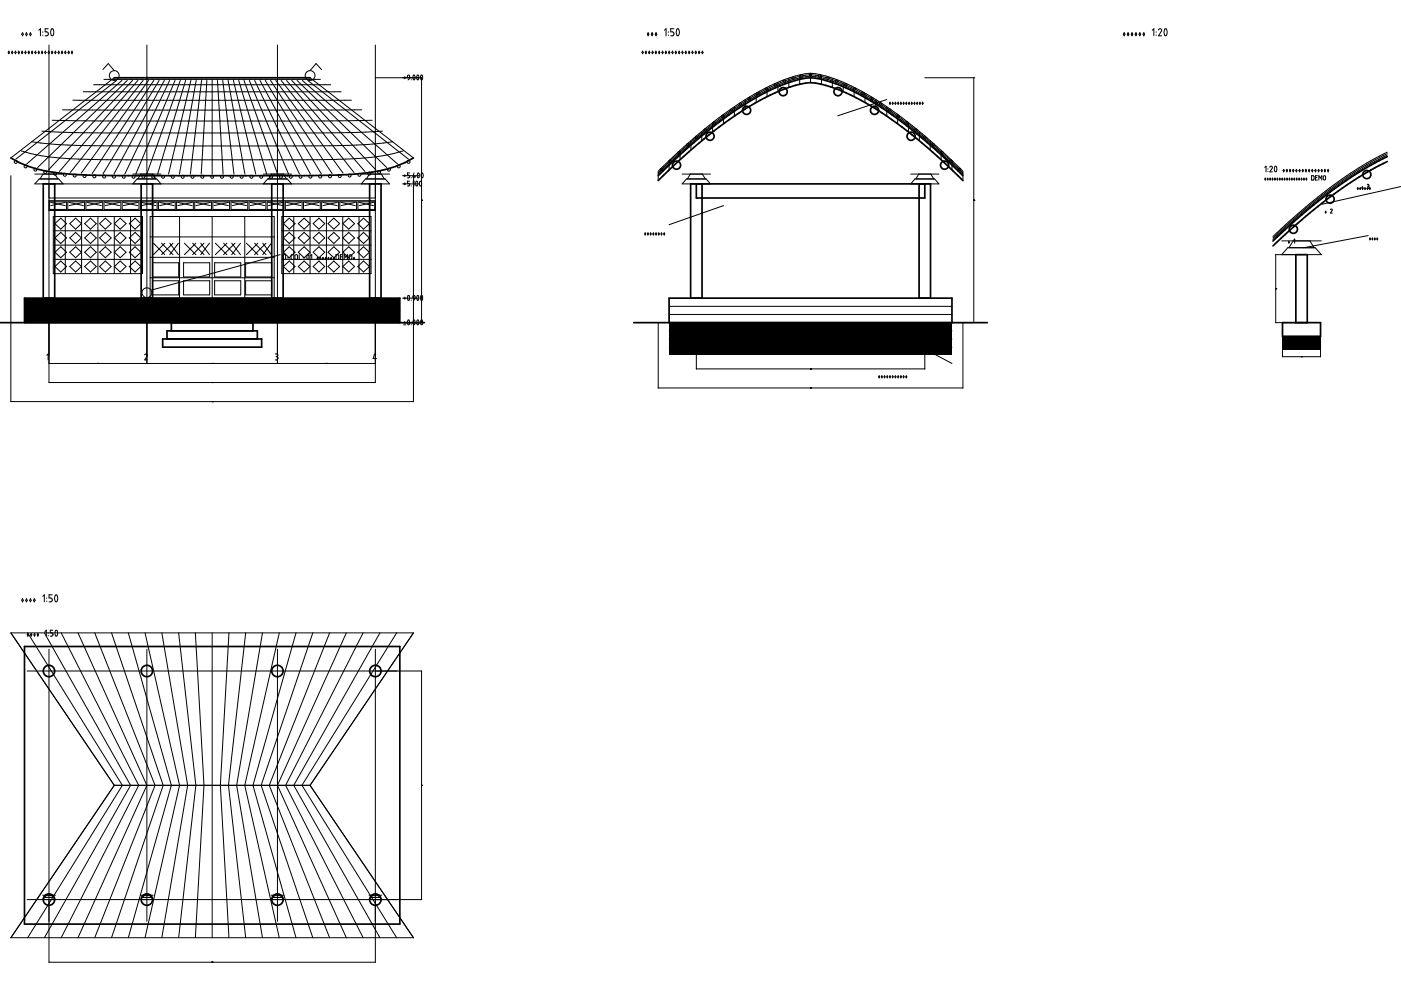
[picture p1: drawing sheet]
<svg xmlns="http://www.w3.org/2000/svg" width="420mm" height="297mm" viewBox="0 0 420 297" stroke-linecap="round" stroke-linejoin="round" font-family="sans-serif">
<g fill="none" stroke="#000" stroke-width=".3">
<path d="M2.6 15.3l.2 .4-.2 .4-.1-.4zM3.6 15.3l.3 .4-.3 .4-.1-.4zM4.6 15.3l.2 .4-.2 .4-.2-.4zM5.6 15.3l.2 .4-.2 .4-.2-.4zM6.6 15.3l.2 .4-.2 .4-.2-.4zM6.8 9.8l.2 .5-.2 .4-.3-.4zM7.6 15.3l.2 .4-.2 .4-.2-.4zM7.9 9.8l.3 .5-.3 .4-.2-.4zM8.6 15.3l.2 .4-.2 .4-.2-.4zM9.1 9.8l.3 .5-.3 .4-.2-.4zM9.6 15.3l.2 .4-.2 .4-.2-.4zM10.6 15.3l.2 .4-.2 .4-.2-.4z"/>
<path d="M11.6 15.3l.2 .4-.2 .4-.2-.4zM11.6 9.1l.5-.5v2.1M12.6 15.3l.2 .4-.2 .4-.2-.4zM12.8 9.5v.2M12.8 10.5v.1M13.6 15.3l.2 .4-.2 .4-.2-.4zM14.5 8.6h-1v.9l.7 .1 .3 .4-.3 .7h-.7M14.6 15.3l.2 .4-.2 .4-.2-.4zM14.7 13.5v101.2h97.9v-101.2M15.4 8.7l.1-.1a1.19 1.19 0 0 1 .4 2l-.1 .1a1.19 1.19 0 0 1-.4-2zM15.6 15.3l.2 .4-.2 .4-.2-.4zM16.6 15.3l.2 .4-.2 .4-.2-.4z"/>
<path d="M17.6 15.3l.2 .4-.2 .4-.2-.4zM18.6 15.3l.2 .4-.2 .4-.2-.4zM19.6 15.3l.2 .4-.2 .4-.2-.4zM20.6 15.3l.2 .4-.2 .4-.2-.4zM21.6 15.3l.2 .4-.2 .4-.2-.4zM44 13.5v95.5M83.2 13.5v95.5M192.7 15.3l.2 .4-.2 .4-.2-.4zM193.7 15.3l.2 .4-.2 .4-.2-.4zM194.4 9.8l.2 .5-.2 .4-.3-.4zM194.7 15.3l.2 .4-.2 .4-.2-.4zM195.6 9.8l.2 .5-.2 .4-.3-.4z"/>
<path d="M195.7 15.3l.2 .4-.2 .4-.2-.4zM196.7 15.3l.2 .4-.2 .4-.2-.4zM196.7 9.8l.3 .5-.3 .4-.2-.4zM197.7 15.3l.2 .4-.2 .4-.2-.4zM198.7 15.3l.2 .4-.2 .4-.2-.4zM199.3 9.1l.4-.5v2.1M199.7 15.3l.2 .4-.2 .4-.2-.4zM200.4 9.5v.2M200.4 10.5v.1M200.7 15.3l.2 .4-.2 .4-.2-.4zM201.7 15.3l.2 .4-.2 .4-.2-.4zM202.1 8.6h-1v.9l.8 .1 .2 .7-.2 .4h-.8"/>
<path d="M202.7 15.3l.2 .4-.2 .4-.2-.4zM203 8.7l.1-.1a1.19 1.19 0 0 1 .4 2l-.1 .1a1.19 1.19 0 0 1-.4-2zM203.7 15.3l.2 .4-.2 .4-.2-.4zM204.7 15.3l.2 .4-.2 .4-.2-.4zM205.7 15.3l.2 .4-.2 .4-.2-.4zM206.7 15.3l.2 .4-.2 .4-.2-.4zM207.7 15.3l.2 .4-.2 .4-.2-.4zM208.7 15.3l.2 .4-.2 .4-.2-.4zM209.7 15.3l.2 .4-.2 .4-.2-.4zM210.7 15.3l.2 .4-.2 .4-.2-.4zM337.1 9.8l.3 .5-.3 .4-.2-.4zM338.3 9.8l.2 .5-.2 .4-.2-.4z"/>
<path d="M339.5 9.8l.2 .5-.2 .4-.2-.4zM340.7 9.8l.2 .5-.2 .4-.3-.4zM341.8 9.8l.3 .5-.3 .4-.2-.4zM343 9.8l.3 .5-.3 .4-.2-.4zM345.6 9.1l.4-.5v2.1M346.7 9.5v.2M346.7 10.5v.1M347.5 9a.47 .47 0 0 1 .6-.4 .47 .47 0 0 1 .2 .7l-.8 1.4h.9M349.3 8.7l.1-.1a1.19 1.19 0 0 1 .4 2l-.1 .1a1.19 1.19 0 0 1-.4-2zM12.6 39.3l7.6 .4 12.8 .2h61.3l12.7-.2 7.7-.4M15.7 36l23.9 .3h57.6l14.4-.3M18.8 32.9h89.7"/>
<path d="M21.9 30h83.5M25 27.5h77.3M28.1 25.4h71.1M30.8 20.8l1.7-1.8 1.8 2.2M31.2 23.8h64.9M35 24.1l-30.3 23.6M36.6 24.1l-28.6 25.1M38.2 24.1l-26.9 26.1M39.8 24.1l-25.3 26.8M41.3 24.1l-23.5 27.3M42.9 24.1l-21.8 27.6M44.5 24.1l-20.1 27.8"/>
<path d="M46.1 24.1l-18.5 27.9M47.7 24.1l-16.8 28M49.3 24.1l-15.1 28M50.9 24.1l-13.5 28.1M52.5 24.1l-11.8 28.1M54.1 24.1l-10.1 28.1M55.7 24.1l-8.4 28.1M57.3 24.1l-6.8 28.1M58.8 24.1l-5 28.1M60.5 24.1l-3.4 28.1M62 24.1l-1.7 28.1M63.6 24.1v28.1"/>
<path d="M65.2 24.1l1.7 28.1M66.8 24.1l3.4 28.1M68.4 24.1l5 28.1M70 24.1l6.7 28.1M71.6 24.1l8.4 28.1M73.2 24.1l10 28.1M74.8 24.1l11.7 28.1M76.4 24.1l13.4 28.1M78 24.1l15.1 28M79.5 24.1l16.9 28M81.1 24.1l18.5 27.9M82.7 24.1l20.2 27.8"/>
<path d="M84.3 24.1l21.9 27.6M85.9 24.1l23.5 27.3M87.5 24.1l25.2 26.8M89.1 24.1l26.9 26.1M90.7 24.1l28.6 25.1M92.3 24.1l30.2 23.6M96.4 20.8l-1.6-1.8-1.8 2.2M112.6 23.3h13.8M121.4 23v.6M122.5 23.3a.38 .38 0 0 1-.4-.3 .38 .38 0 0 1 .3-.4 .38 .38 0 0 1 .4 .2 .88 .88 0 0 1-.4 1.1M123.3 23.9h.1M124 22.6l.1-.1a.81 .81 0 0 1 0 1.4l-.3-.7z"/>
<path d="M125.1 22.6l.1-.1a.81 .81 0 0 1 0 1.4l-.2-.7zM126.3 22.6v-.1a.81 .81 0 0 1 0 1.4l-.2-.7zM126.4 23.3v73.4M210.5 39.5v2.7M213.7 36.9v2.7M217 34.4v2.7M220.2 32.1v2.7M223.5 30v2.7M226.8 28v2.7M230 26.3v2.7M233.3 24.8v2.7M236.6 23.5v2.7"/>
<path d="M239.8 22.6v2.7M243.1 22.1v2.7M246.4 22.6v2.7M249.6 23.5v2.7M252.9 24.8v2.7M256.1 26.3v2.7M259.4 28v2.7M262.7 30v2.7M265.9 32.1v2.7M265.9 29.8l-14.7 4.9M266.9 30.6v.7l-.2-.3zM267.7 30.6l.2 .4-.2 .3z"/>
<path d="M268.5 30.6l.2 .4-.2 .3-.1-.3zM269.2 34.4v2.7M269.3 30.6l.2 .4-.2 .3zM270.2 30.6l.1 .4-.1 .3-.2-.3zM271 30.6l.1 .4-.1 .3zM271.8 30.6l.2 .4-.2 .3-.2-.3zM272.5 36.9v2.7M272.6 30.6v.7l-.1-.3zM273.4 30.6l.2 .4-.2 .3-.1-.3zM274.3 30.6v.7l-.2-.3zM275.1 30.6l.1 .4-.1 .3-.2-.3zM275.7 39.5v2.7"/>
<path d="M275.9 30.6v.7l-.2-.3zM276.7 30.6l.2 .4-.2 .3zM277.3 23.3h14.7v73.4h-14.7v13.9h-68.5v-13.9M3.3 47.3l31-24h58.7l31 24M3.3 52.7v67.7h120.7v-67.7M6.4 45.2a82.4 82.4 0 0 0 22.9 2.6l60.1 .1a188.2 188.2 0 0 0 25.8-1.3l5.7-1.4M9.5 42.5a211.2 211.2 0 0 0 29.7 1.3h48.8a211.2 211.2 0 0 0 29.8-1.3M10.4 52.2h8.5M12.9 52.2l-.9 1.4M14.7 59.4h97.9M16.5 52.2l.9 1.4M18.9 55.1l-1.3-1.5h-5.9l-1.3 1.5h106.4l-1.3-1.5h-5.9l-1.3 1.5"/>
<path d="M39.8 55.1l1.3-1.5h5.9l1.3 1.5M39.8 52.2h8.5M42.2 52.2l-.8 1.4M45.8 52.2l.9 1.4M79 55.1l1.3-1.5h5.8l1.3 1.5M79 52.2h8.4M81.4 52.2l-.9 1.4M85 52.2l.9 1.4M108.3 52.2h8.5M110.8 52.2l-.9 1.4M114.4 52.2l.9 1.4M120.7 55.1h4.9"/>
<path d="M120.7 52.7h4.9M121.4 52.3v.7M121.4 54.8v.6M122.9 54.3h-.7v.6l.5 .1 .2 .4-.2 .3-.5 .1M122.9 51.8h-.7v.7h.3a.42 .42 0 0 1 .4 .4 .42 .42 0 0 1-.4 .4h-.3M123.3 53.2v.1M123.3 55.7v.1M123.8 54.6l.4-.3v1.5M124.2 51.8l-.4 1.2h.9M124.4 52.7v.6M124.8 54.4l.1-.1a.81 .81 0 0 1 0 1.4l-.3-.7zM125.3 51.9h.1a.81 .81 0 0 1 0 1.4l-.3-.7z"/>
<path d="M125.9 54.4l.1-.1a.81 .81 0 0 1 0 1.4l-.2-.7zM126.4 51.9h.1a.81 .81 0 0 1 0 1.4l-.2-.7zM197.4 52.2a138.3 138.3 0 0 1 32-24.8 40.2 40.2 0 0 1 13.7-4.6 46.5 46.5 0 0 1 18.3 7.2 147.1 147.1 0 0 1 27.4 22.2M197.4 51.8a136.7 136.7 0 0 1 32-24.9 39 39 0 0 1 13.7-4.5 46.9 46.9 0 0 1 18.3 7.1 148.6 148.6 0 0 1 27.4 22.3M197.4 51.3a135.8 135.8 0 0 1 32-24.8 39 39 0 0 1 13.7-4.6 47.7 47.7 0 0 1 19.8 8.1 155.6 155.6 0 0 1 25.9 21.3M197.4 51.4v2.7M200.7 48.3v2.6M203.9 45.2v2.7M204.6 52.2h8.5M205.9 53.6h5.9l1.3 1.5h-8.5zM207 52.2l-.9 1.4M207.2 42.3v2.7"/>
<path d="M210.6 52.2l.9 1.4M273.1 52.2h8.5M274.4 53.6h5.9l1.3 1.5h-8.5zM275.5 52.2l-.8 1.4M279 42.3v2.7M279.1 52.2l.9 1.4M282.2 45.2v2.7M285.5 48.3v2.6M288.8 51.4v2.7M379.3 50.2l.4-.4v1.7M379.5 53.4v.6zM380.2 53.4v.6z"/>
<path d="M380.3 50.6v.1M380.3 51.3v.1M380.8 50.1a.39 .39 0 0 1 .5-.3 .39 .39 0 0 1 .2 .6l-.7 1.1h.8M380.9 53.4v.6zM381.6 53.4v.6zM382.4 53.4v.6zM382.4 49.9v-.1a.95 .95 0 0 1 0 1.7l-.2-.8zM383.1 53.4v.6zM383.8 53.4v.6zM384.5 53.4v.6zM385 50.8l.2 .3-.2 .4-.2-.4zM385.3 53.4v.6z"/>
<path d="M385.9 50.8l.2 .3-.2 .4-.2-.4zM386 53.4v.6zM386.7 53.4v.6zM386.9 50.8l.2 .3-.2 .4-.2-.4zM387.4 53.4v.6zM387.8 50.8l.2 .3-.2 .4-.2-.4zM388.2 53.4v.6zM388.8 50.8l.2 .3-.2 .4-.2-.4zM388.9 53.4v.6zM389.6 53.4v.6zM389.7 50.8l.2 .3-.2 .4-.1-.4zM390.3 53.4v.6z"/>
<path d="M390.7 50.8l.2 .3-.2 .4-.2-.4zM391.1 53.4v.6zM391.6 50.8l.2 .3-.2 .4-.1-.4zM391.8 53.4v.6zM392.6 50.8l.2 .3-.2 .4-.2-.4zM393.3 52.7l.7 .1-.1 1.1-.6 .1zM393.6 50.8l.1 .3-.1 .4-.2-.4zM394.5 50.8l.2 .3-.2 .4-.2-.4zM394.5 53.2h.4M395.1 52.7h-.6v1.3h.6M395.4 50.8l.2 .3-.2 .4-.1-.4zM395.5 54v-1.3l.5 .7 .4-.7v1.3"/>
<path d="M396.4 50.8l.2 .3-.2 .4-.2-.4zM396.9 52.8l.3-.1 .3 .1-.1 1.1-.5-.1zM397.3 50.8l.2 .3-.2 .4-.1-.4zM398.3 50.8l.2 .3-.2 .4-.2-.4zM407.2 56.2v.6zM407.9 56.2v.6zM408.6 55.9v.6zM408.6 56.2v.6zM409.4 56.2v.6zM410 55.3l.5 .1-.2 .4M410 56.5h.3M410.1 56.2v.6z"/>
<path d="M410.2 55.8h.1M410.3 55.8l.3 .3-.3 .4M410.8 56.2v.6zM416 46.5a137.2 137.2 0 0 0-34.2 25.3M416 46.1a133.3 133.3 0 0 0-33 24.1l-1.2 1.1M416 45.6a133.9 133.9 0 0 0-33 24.1l-1.2 1.2M420.1 55.9l-23.6 5.3M14.7 63.1h97.9M14.7 60.2h97.9M14.9 60.5h5v2.3h-5zM15.3 60.7l4.3 .9M16 64.9h26.7v17.1h-26.7z"/>
<path d="M16 77.7h26.7M16 73.5h26.7M16 69.2h26.7M16.5 79.9l1.7-1.7 1.8 1.7-1.8 1.6zM16.5 75.6l1.7-1.6 1.8 1.6-1.8 1.7zM16.5 71.3l1.7-1.6 1.8 1.6-1.8 1.7zM16.5 67l1.7-1.6 1.8 1.6-1.8 1.7zM19.6 60.7l-4.3 .9M19.6 64.9v17.1M20.3 60.5h5.1v2.3h-5.1zM20.7 60.7l4.3 .9M20.9 79.9l1.8-1.7 1.7 1.7-1.7 1.6z"/>
<path d="M20.9 75.6l1.8-1.6 1.7 1.6-1.7 1.7zM20.9 71.3l1.8-1.6 1.7 1.6-1.7 1.7zM20.9 67l1.8-1.6 1.7 1.6-1.7 1.7zM24.5 64.9v17.1M25 60.7l-4.3 .9M25.4 75.6l1.7-1.6 1.8 1.6-1.8 1.7zM25.4 79.9l1.7-1.7 1.8 1.7-1.8 1.6zM25.4 67l1.7-1.6 1.8 1.6-1.8 1.7zM25.4 71.3l1.7-1.6 1.8 1.6-1.8 1.7zM25.8 60.5h5v2.3h-5zM26.1 60.7l4.3 .9M29.4 64.9v17.1"/>
<path d="M29.9 75.6l1.7-1.6 1.7 1.6-1.7 1.7zM29.9 79.9l1.7-1.7 1.7 1.7-1.7 1.6zM29.9 67l1.7-1.6 1.7 1.6-1.7 1.7zM29.9 71.3l1.7-1.6 1.7 1.6-1.7 1.7zM30.4 60.7l-4.3 .9M31.2 60.5h5v2.3h-5zM31.6 60.7l4.3 .9M34.3 64.9v17.1M34.3 75.6l1.7-1.6 1.8 1.6-1.8 1.7zM34.3 79.9l1.7-1.7 1.8 1.7-1.8 1.6zM34.3 67l1.7-1.6 1.8 1.6-1.8 1.7zM34.3 71.3l1.7-1.6 1.8 1.6-1.8 1.7z"/>
<path d="M35.9 60.7l-4.3 .9M36.6 60.5h5.1v2.3h-5.1zM37 60.7l4.3 .9M38.8 75.6l1.7-1.6 1.7 1.6-1.7 1.7zM38.8 79.9l1.7-1.7 1.7 1.7-1.7 1.6zM38.8 67l1.7-1.6 1.7 1.6-1.7 1.7zM38.8 71.3l1.7-1.6 1.7 1.6-1.7 1.7zM39.2 64.9v17.1M41.3 60.7l-4.3 .9M42.1 60.5h5v2.3h-5zM42.4 60.7l4.3 .9M45 64.9h37.2v24.5h-37.2z"/>
<path d="M45 77.1h37.2M45 71h37.2M45.8 78.8h7.8v4.2h-7.8zM46 72.9l3.4 3.4M46.7 60.7l-4.3 .9M47.5 60.5h5.1v2.3h-5.1zM47.9 60.7l4.3 .9M48.5 72.9l3.4 3.4M49.4 72.9l-3.4 3.4M50.9 72.9l2.6 3.4M51.9 72.9l-3.4 3.4M52.2 60.7l-4.3 .9"/>
<path d="M53 60.5h5v2.3h-5zM53.3 60.7l4.3 .9M53.5 72.9l-2.6 3.4M53.8 64.9v31.8M55.1 78.8h7.8v4.2h-7.8zM55.3 72.9l3.4 3.4M57.6 60.7l-4.3 .9M57.8 72.9l3.4 3.4M58.4 60.5h5v2.3h-5zM58.7 72.9l-3.4 3.4M58.8 60.7l4.3 .9M60.2 72.9l2.6 3.4"/>
<path d="M61.2 72.9l-3.4 3.4M62.8 72.9l-2.6 3.4M63.1 60.7l-4.3 .9M63.6 64.9v31.8M63.8 60.5h5.1v2.3h-5.1zM64.2 60.7l4.3 .9M64.4 78.8h7.8v4.2h-7.8zM64.6 72.9l3.4 3.4M67.1 72.9l3.4 3.4M68 72.9l-3.4 3.4M68.5 60.7l-4.3 .9M69.3 60.5h5v2.3h-5z"/>
<path d="M69.5 72.9l2.6 3.4M69.6 60.7l4.3 .9M70.5 72.9l-3.4 3.4M72.1 72.9l-2.6 3.4M73.4 64.9v31.8M73.7 78.8h7.8v4.2h-7.8zM73.9 72.9l3.4 3.4M73.9 60.7l-4.3 .9M74.7 60.5h5v2.3h-5zM75.1 60.7l4.3 .9M76.3 72.9l3.5 3.4M77.3 72.9l-3.4 3.4"/>
<path d="M78.8 72.9l2.6 3.4M79.4 60.7l-4.3 .9M79.8 72.9l-3.5 3.4M80.1 60.5h5.1v2.3h-5.1zM80.5 60.7l4.3 .9M81.4 72.9l-2.6 3.4M84 76.3l-38.5 10.6M84.5 64.9h26.8v17.1h-26.8zM84.5 77.7h26.8M84.5 73.5h26.8M84.5 69.2h26.8M84.8 60.7l-4.3 .9"/>
<path d="M85 79.9l1.7-1.7 1.8 1.7-1.8 1.6zM85 75.6l1.7-1.6 1.8 1.6-1.8 1.7zM85 71.3l1.7-1.6 1.8 1.6-1.8 1.7zM85 67l1.7-1.6 1.8 1.6-1.8 1.7zM85.6 60.5h5v2.3h-5zM85.7 77.5l-.4 .3M85.7 76.6l-.2-.2-.7-.1v1.5h.5M85.7 76.6v.8M86 60.7l4.3 .9M86.1 77.3h.7M87.6 77.8h.3M87.9 76.3l-.5 .1-.1 .2v1l.3 .2"/>
<path d="M88.1 64.9v17.1M88.4 76.7l.2-.3h.4l.2 1-.4 .4-.4-.4M88.4 76.7v.7M89.5 75.6l1.7-1.6 1.7 1.6-1.7 1.7zM89.5 79.9l1.7-1.7 1.7 1.7-1.7 1.6zM89.5 71.3l1.7-1.6 1.7 1.6-1.7 1.7zM89.5 67l1.7-1.6 1.7 1.6-1.7 1.7zM89.7 76.3v1.5h.7M90.3 60.7l-4.3 .9M90.9 77.3h.6M91 60.5h5.1v2.3h-5.1zM91.4 60.7l4.3 .9"/>
<path d="M92.2 76.4v-.1a.81 .81 0 0 1 0 1.5l-.2-.7zM93 64.9v17.1M93.2 76.6l.3-.3v1.5M93.9 67l1.8-1.6 1.7 1.6-1.7 1.7zM93.9 79.9l1.8-1.7 1.7 1.7-1.7 1.6zM93.9 75.6l1.8-1.6 1.7 1.6-1.7 1.7zM93.9 71.3l1.8-1.6 1.7 1.6-1.7 1.7zM95.2 77.1l.2 .3-.2 .4zM95.7 60.7l-4.3 .9M96.1 77.1l.1 .3-.1 .4-.2-.4zM96.5 60.5h5v2.3h-5zM96.8 60.7l4.3 .9"/>
<path d="M96.9 77.1l.1 .3-.1 .4zM97.7 77.1l.2 .3-.2 .4-.2-.4zM97.9 64.9v17.1M98.4 67l1.7-1.6 1.8 1.6-1.8 1.7zM98.4 75.6l1.7-1.6 1.8 1.6-1.8 1.7zM98.4 71.3l1.7-1.6 1.8 1.6-1.8 1.7zM98.4 79.9l1.7-1.7 1.8 1.7-1.8 1.6zM98.5 77.1v.7l-.2-.4zM99.3 77.1l.2 .3-.2 .4-.2-.4zM100.1 77.1v.7l-.1-.4zM101.1 60.7l-4.3 .9M101.3 77.8l.3-.3v-1l-.8-.2v1.5h.5"/>
<path d="M101.9 60.5h5v2.3h-5zM102.1 77h.5M102.3 60.7l4.3 .9M102.7 76.3h-.6v1.5h.6M102.8 64.9v17.1M102.8 67l1.8-1.6 1.7 1.6-1.7 1.7zM102.8 79.9l1.8-1.7 1.7 1.7-1.7 1.6zM102.8 71.3l1.8-1.6 1.7 1.6-1.7 1.7zM102.8 75.6l1.8-1.6 1.7 1.6-1.7 1.7zM103.2 77.8v-1.5l.5 .8 .5-.8v1.5M104.9 76.4h.4l.2 .3v.9l-.4 .2-.4-.4zM106.2 77.1v.7l-.2-.4z"/>
<path d="M106.6 60.7l-4.3 .9M107.3 67l1.7-1.6 1.8 1.6-1.8 1.7zM107.3 71.3l1.7-1.6 1.8 1.6-1.8 1.7zM107.3 75.6l1.7-1.6 1.8 1.6-1.8 1.7zM107.3 79.9l1.7-1.7 1.8 1.7-1.8 1.6zM107.3 60.5h5.1v2.3h-5.1zM107.7 64.9v17.1M107.7 60.7l4.3 .9M112 60.7l-4.3 .9M126.4 60h.1M193.5 69.8l.2 .3-.2 .3zM194.3 69.8l.2 .3-.2 .3-.2-.3z"/>
<path d="M195.1 69.8l.2 .3-.2 .3zM195.9 69.8l.2 .3-.2 .3-.1-.3zM196.7 69.8l.2 .3-.2 .3zM197.6 69.8l.1 .3-.1 .3-.2-.3zM198.4 69.8v.6l-.2-.3zM199.2 69.8l.2 .3-.2 .3-.2-.3zM217 61.6l-16.3 5.8M292 60h.1M384.4 76.3l1.8-2h8.2l1.9 2h-13.7v20.4h7.7M384.4 72.2h11.9M386.5 72.3v.6zM387.8 72.2l-1.2 2.1"/>
<path d="M388 71.9l.3-.3v1.3M392.8 72.2l1.3 2.1M397.6 63.3v.6zM399 62.8a.28 .28 0 0 1 .4-.2 .28 .28 0 0 1 .1 .4l-.5 .9h.6M410.3 70.6l-19.4 3.7M410.9 71.3v.6zM411.6 71.3v.6zM412.3 71.3v.6zM413 71.3v.6zM7.3 93h112.6M9.8 89.4v7.3M19.6 89.4v7.3"/>
<path d="M24.5 89.4v7.3M29.4 89.4v7.3M34.3 89.4v7.3M39.2 89.4v7.3M45 83.2h37.2M45.8 84.2h7.8v4.2h-7.8zM48.9 89.4v7.3M55.1 84.2h7.8v4.2h-7.8zM58.7 89.4v7.3M64.4 84.2h7.8v4.2h-7.8zM68.5 89.4v7.3M68.9 96.1h.1"/>
<path d="M69 96.1l-.1 .1M69 96.1v.1M69.1 96.2h.1M69.2 96.2h.1M69.2 96.1v.1M69.3 96.2h.1M69.4 96.2h.1M69.4 96.1h.1M69.4 96.1v.1M69.6 96.1h.1M73.7 84.2h7.8v4.2h-7.8zM78.3 89.4v7.3"/>
<path d="M88.1 89.4v7.3M93 89.4v7.3M97.9 89.4v7.3M102.8 89.4v7.3M107.7 89.4v7.3M112.6 96.7h13.8M117.5 89.4v7.3M120.7 89.4h4.9M121.1 97.4h.6M121.4 89v.7M121.4 96.4v.6M122.4 96v-.1a.81 .81 0 0 1 0 1.4l-.2-.7z"/>
<path d="M122.4 88.6a.81 .81 0 0 1 0 1.4l-.2-.7zM123.3 89.9v.1M123.3 97.3v.1M124 96l.1-.1a.81 .81 0 0 1 0 1.4l-.3-.7zM124.2 89.4a.38 .38 0 0 1-.4-.3 .38 .38 0 0 1 .2-.5 .38 .38 0 0 1 .5 .3 .88 .88 0 0 1-.5 1.1M125.1 96l.1-.1a.81 .81 0 0 1 0 1.4l-.2-.7zM125.1 88.6h.1a.81 .81 0 0 1 0 1.4l-.2-.7zM126.3 96v-.1a.81 .81 0 0 1 0 1.4l-.2-.7zM126.3 88.6a.81 .81 0 0 1 0 1.4l-.2-.7zM197.4 96.7v19.6h91.4v-19.6M200.7 99.2h84.8M200.7 94.3h84.8"/>
<path d="M200.7 91.8h84.8M382.6 86.6h.1M382.6 86.5h.1M382.6 86.5v.1M14 106.5l.4-.4v1.8M14.7 108.9h97.9M29.3 108.9h.1M29.3 109h.1M29.4 108.9h.1M43.4 106.4a.41 .41 0 0 1 .5-.3 .41 .41 0 0 1 .2 .6l-.7 1.2h.8M63.6 108.9h.1M63.6 114.7h.1"/>
<path d="M63.6 108.9v.1M63.6 114.6v.1M63.6 114.6h.1M82.5 106.1l.8 .2v.4l-.3 .2M82.8 106.9h.2M83 106.9a.51 .51 0 0 1 .4 .5 .51 .51 0 0 1-.4 .5h-.5M97.9 108.9h.1M97.9 109h.1M112.3 106.1l-.4 1.4h1M112.6 107.1v.8M200.7 104.1h84.8M200.7 101.6h84.8"/>
<path d="M243.1 110.6h.1M243.1 116.3h.1M263.7 112.6v.7l-.2-.4zM264.5 112.6l.1 .3-.1 .4-.2-.4zM265.3 112.6v.7l-.2-.4zM266.1 112.6l.2 .3-.2 .4zM266.9 112.6v.7l-.2-.4zM267.7 112.6l.2 .3-.2 .4zM268.5 112.6l.2 .3-.2 .4-.1-.4zM269.3 112.6l.2 .3-.2 .4zM270.2 112.6l.1 .3-.1 .4-.2-.4zM271 112.6l.1 .3-.1 .4z"/>
<path d="M271.8 112.6l.2 .3-.2 .4-.2-.4zM272.5 102l13 6.9M384.6 100.8v6.1h11.4v-6.1M390.3 106.9h.1M63.6 120.4h.1M6.8 179.5l.2 .4-.2 .5-.3-.5zM7.9 179.5l.3 .4-.3 .5-.2-.5zM9.1 179.5l.3 .4-.3 .5-.2-.5zM10.3 179.5l.2 .4-.2 .5-.2-.5zM12.8 178.8l.5-.5v2.1M14 179.2v.1M15.2 179.2l.4 .3 .1 .4-.5 .5"/>
<path d="M15.7 178.3h-1v.9h.5M16.6 178.4l.1-.1a1.19 1.19 0 0 1 .4 2l-.1 .1a1.19 1.19 0 0 1-.4-2zM8.3 189.7l28.4 45.7-28.4 45.7M8.4 189.9l.2 .4-.2 .4-.3-.4zM9.4 189.9l.1 .4-.1 .4-.3-.4zM10.4 189.9l.1 .4-.1 .4-.2-.4zM11.3 189.9l.3 .4-.3 .4-.1-.4zM13.3 189.7l25.9 45.7-25.9 45.7M13.5 189.3l.4-.4v1.8M14 180.2v.1M14.5 189.7v.1M14.5 190.5v.1"/>
<path d="M14.7 194.6v93.8h97.9v-93.8M14.7 180.4h.5M15.5 189.7l.3 .2v.6l-.7 .2M15.9 188.9h-.8v.8M16.7 189l.1-.1a1 1 0 0 1 0 1.8l-.3-.9zM18.4 189.7l23.2 45.7-23.2 45.7M23.4 189.7l20.6 45.7-20.6 45.7M28.4 189.7l18.1 45.7-18.1 45.7M33.4 189.7l15.5 45.7-15.5 45.7M38.5 189.7l12.9 45.7-12.9 45.7M43.5 189.7l10.3 45.7-10.3 45.7M44 194.6v81.6"/>
<path d="M48.5 189.7l7.8 45.7-7.8 45.7M53.6 189.7l5.1 45.7-5.1 45.7M58.6 189.7l2.6 45.7-2.6 45.7M63.6 189.7v91.4M68.7 189.7l-2.6 45.7 2.6 45.7M73.7 189.7l-5.2 45.7 5.2 45.7M78.7 189.7l-7.7 45.7 7.7 45.7M83.2 194.6v81.6M83.8 189.7l-10.4 45.7 10.4 45.7M88.8 189.7l-12.9 45.7 12.9 45.7M93.8 189.7l-15.5 45.7 15.5 45.7M98.8 189.7l-18 45.7 18 45.7"/>
<path d="M103.9 189.7l-20.7 45.7 20.7 45.7M108.9 189.7l-23.2 45.7 23.2 45.7M113.9 189.7l-25.8 45.7 25.8 45.7M119 189.7l-28.4 45.7 28.4 45.7M8.1 201.1h118.3M126.4 201.1v68.5M34.3 235.4l-31 45.7h120.7l-31-45.7M34.3 235.4h58.7M34.3 235.4l-31-45.7h120.7l-31 45.7M126.4 235.4h.1M8.1 269.6h118.3M12.8 269.6l.6-.6h2.6l.6 .6"/>
<path d="M12.8 268.3h3.8M13.9 268.3l-.4 .7M15.5 268.3l.4 .7M42.1 269.6l.6-.6h2.7l.6 .6M42.1 268.3h3.9M43.2 268.3l-.4 .7M44.9 268.3l.4 .7M81.3 269.6l.6-.6h2.6l.6 .6M81.3 268.3h3.8M82.4 268.3l-.4 .7M84 268.3l.4 .7M110.7 269.6l.6-.6h2.6l.6 .6"/>
<path d="M110.7 268.3h3.8M111.8 268.3l-.4 .7M113.4 268.3l.4 .7M63.6 288.4h.1"/>
<circle cx="34.3" cy="22.6" r="1.47"/>
<circle cx="93" cy="22.6" r="1.47"/>
<circle cx="211.5" cy="38.9" r=".37"/>
<circle cx="214.2" cy="36.9" r=".37"/>
<circle cx="216.8" cy="34.9" r=".37"/>
<circle cx="219.4" cy="33" r=".37"/>
<circle cx="222.1" cy="31.2" r=".37"/>
<circle cx="224.7" cy="29.6" r=".37"/>
<circle cx="227.3" cy="28" r=".37"/>
<circle cx="229.9" cy="26.7" r=".37"/>
<circle cx="232.6" cy="25.4" r=".37"/>
<circle cx="235.2" cy="24.3" r=".37"/>
<circle cx="237.8" cy="23.4" r=".37"/>
<circle cx="240.5" cy="22.7" r=".37"/>
<circle cx="243.1" cy="22.4" r=".37"/>
<circle cx="245.7" cy="22.7" r=".37"/>
<circle cx="248.3" cy="23.4" r=".37"/>
<circle cx="251" cy="24.3" r=".37"/>
<circle cx="253.6" cy="25.4" r=".37"/>
<circle cx="256.2" cy="26.7" r=".37"/>
<circle cx="258.9" cy="28" r=".37"/>
<circle cx="261.5" cy="29.6" r=".37"/>
<circle cx="264.1" cy="31.2" r=".37"/>
<circle cx="266.8" cy="33" r=".37"/>
<circle cx="269.4" cy="34.9" r=".37"/>
<circle cx="272" cy="36.9" r=".37"/>
<circle cx="274.6" cy="38.9" r=".37"/>
<circle cx="4.7" cy="48.5" r=".45"/>
<circle cx="7.7" cy="49.9" r=".45"/>
<circle cx="10.6" cy="50.9" r=".45"/>
<circle cx="13.6" cy="51.6" r=".45"/>
<circle cx="16.5" cy="52.1" r=".45"/>
<circle cx="19.5" cy="52.4" r=".45"/>
<circle cx="22.4" cy="52.6" r=".45"/>
<circle cx="25.3" cy="52.8" r=".45"/>
<circle cx="28.3" cy="52.9" r=".45"/>
<circle cx="31.2" cy="52.9" r=".45"/>
<circle cx="34.2" cy="53" r=".45"/>
<circle cx="37.1" cy="53" r=".45"/>
<circle cx="40.1" cy="53" r=".45"/>
<circle cx="43" cy="53" r=".45"/>
<circle cx="46" cy="53" r=".45"/>
<circle cx="48.9" cy="53" r=".45"/>
<circle cx="51.8" cy="53" r=".45"/>
<circle cx="54.8" cy="53" r=".45"/>
<circle cx="57.7" cy="53" r=".45"/>
<circle cx="60.7" cy="53" r=".45"/>
<circle cx="63.6" cy="53" r=".45"/>
<circle cx="66.6" cy="53" r=".45"/>
<circle cx="69.5" cy="53" r=".45"/>
<circle cx="72.5" cy="53" r=".45"/>
<circle cx="75.4" cy="53" r=".45"/>
<circle cx="78.4" cy="53" r=".45"/>
<circle cx="81.3" cy="53" r=".45"/>
<circle cx="84.2" cy="53" r=".45"/>
<circle cx="87.2" cy="53" r=".45"/>
<circle cx="90.1" cy="53" r=".45"/>
<circle cx="93.1" cy="53" r=".45"/>
<circle cx="96" cy="52.9" r=".45"/>
<circle cx="99" cy="52.9" r=".45"/>
<circle cx="101.9" cy="52.8" r=".45"/>
<circle cx="104.9" cy="52.6" r=".45"/>
<circle cx="107.8" cy="52.4" r=".45"/>
<circle cx="110.7" cy="52.1" r=".45"/>
<circle cx="113.7" cy="51.6" r=".45"/>
<circle cx="116.6" cy="50.9" r=".45"/>
<circle cx="119.6" cy="49.9" r=".45"/>
<circle cx="122.5" cy="48.5" r=".45"/>
<circle cx="198.4" cy="50.8" r=".37"/>
<circle cx="201" cy="48.2" r=".37"/>
<circle cx="203.6" cy="45.8" r=".37"/>
<circle cx="206.3" cy="43.4" r=".37"/>
<circle cx="208.9" cy="41.1" r=".37"/>
<circle cx="277.3" cy="41.1" r=".37"/>
<circle cx="279.9" cy="43.4" r=".37"/>
<circle cx="282.5" cy="45.8" r=".37"/>
<circle cx="285.2" cy="48.2" r=".37"/>
<circle cx="287.8" cy="50.8" r=".37"/>
<circle cx="44" cy="87.7" r="1.47"/>
</g>
<g fill="none" stroke="#000" stroke-width=".51">
<path d="M34.3 23.3h58.7M3.3 47.3a42.1 42.1 0 0 0 20.1 5l12.6 .3 50.3 .1a155 155 0 0 0 27.6-1.5 30.3 30.3 0 0 0 10.1-3.9M197.4 52.7a139.9 139.9 0 0 1 32-24.9 39.6 39.6 0 0 1 13.7-4.5 42.4 42.4 0 0 1 16.7 6.2 145.8 145.8 0 0 1 29 23.2M197.4 54.1a135.8 135.8 0 0 1 32-24.8 39 39 0 0 1 13.7-4.5 47.7 47.7 0 0 1 19.8 8 155.6 155.6 0 0 1 25.9 21.3M208.8 55.1v4.3h68.5v-4.3M210.5 55.1v34.3M275.6 55.1v34.3M416 46.9a137.2 137.2 0 0 0-34.2 25.3M416 48.4a128.5 128.5 0 0 0-30.6 21.9l-3.6 3.4M0 96.7h127.3M7.3 96.7v-7.3h112.6v7.3M13 89.4v-34.3h3.4v34.3"/>
<path d="M42.3 89.4v-34.3h3.5v34.3M51.4 96.7v2.5M75.9 96.7v2.5M81.5 89.4v-34.3h3.4v34.3M110.8 89.4v-34.3h3.5v34.3M190.1 96.7h106M200.7 96.7v-7.3h84.8v7.3M207.1 89.4v-34.3h72v34.3M384.6 96.7h11.4v4.1h-11.4zM388.6 96.7v-20.4h3.4v20.4M48.8 101.6h29.7v2.5h-29.7zM50.1 101.6v-2.4h27.1v2.4"/>
<path d="M7.3 193.8h112.6v83.2h-112.6z"/>
<circle cx="223.9" cy="33.1" r="1.22"/>
<circle cx="234.9" cy="27.5" r="1.22"/>
<circle cx="251.3" cy="27.5" r="1.22"/>
<circle cx="262.3" cy="33.1" r="1.22"/>
<circle cx="202.9" cy="49.5" r="1.22"/>
<circle cx="212.9" cy="40.8" r="1.22"/>
<circle cx="273.2" cy="40.8" r="1.22"/>
<circle cx="283.3" cy="49.5" r="1.22"/>
<circle cx="398.9" cy="59.7" r="1.22"/>
<circle cx="409.9" cy="52.3" r="1.22"/>
<circle cx="387.9" cy="68.7" r="1.22"/>
<circle cx="14.7" cy="201.1" r="1.71"/>
<circle cx="44" cy="201.1" r="1.71"/>
<circle cx="83.2" cy="201.1" r="1.71"/>
<circle cx="112.6" cy="201.1" r="1.71"/>
<circle cx="14.7" cy="269.6" r="1.71"/>
<circle cx="44" cy="269.6" r="1.71"/>
<circle cx="83.2" cy="269.6" r="1.71"/>
<circle cx="112.6" cy="269.6" r="1.71"/>
</g>
<g fill="#000">
<path d="M7.3 89.4h112.6v7.3h-112.6z" fill-rule="evenodd"/>
<path d="M200.7 96.7h84.8v9.8h-84.8z" fill-rule="evenodd"/>
<path d="M204.3 96.7h9v9.8h-9z" fill-rule="evenodd"/>
<path d="M272.9 96.7h8.9v9.8h-8.9z" fill-rule="evenodd"/>
<path d="M384.6 100.8h11.4v4.1h-11.4z" fill-rule="evenodd"/>
</g>
</svg>
